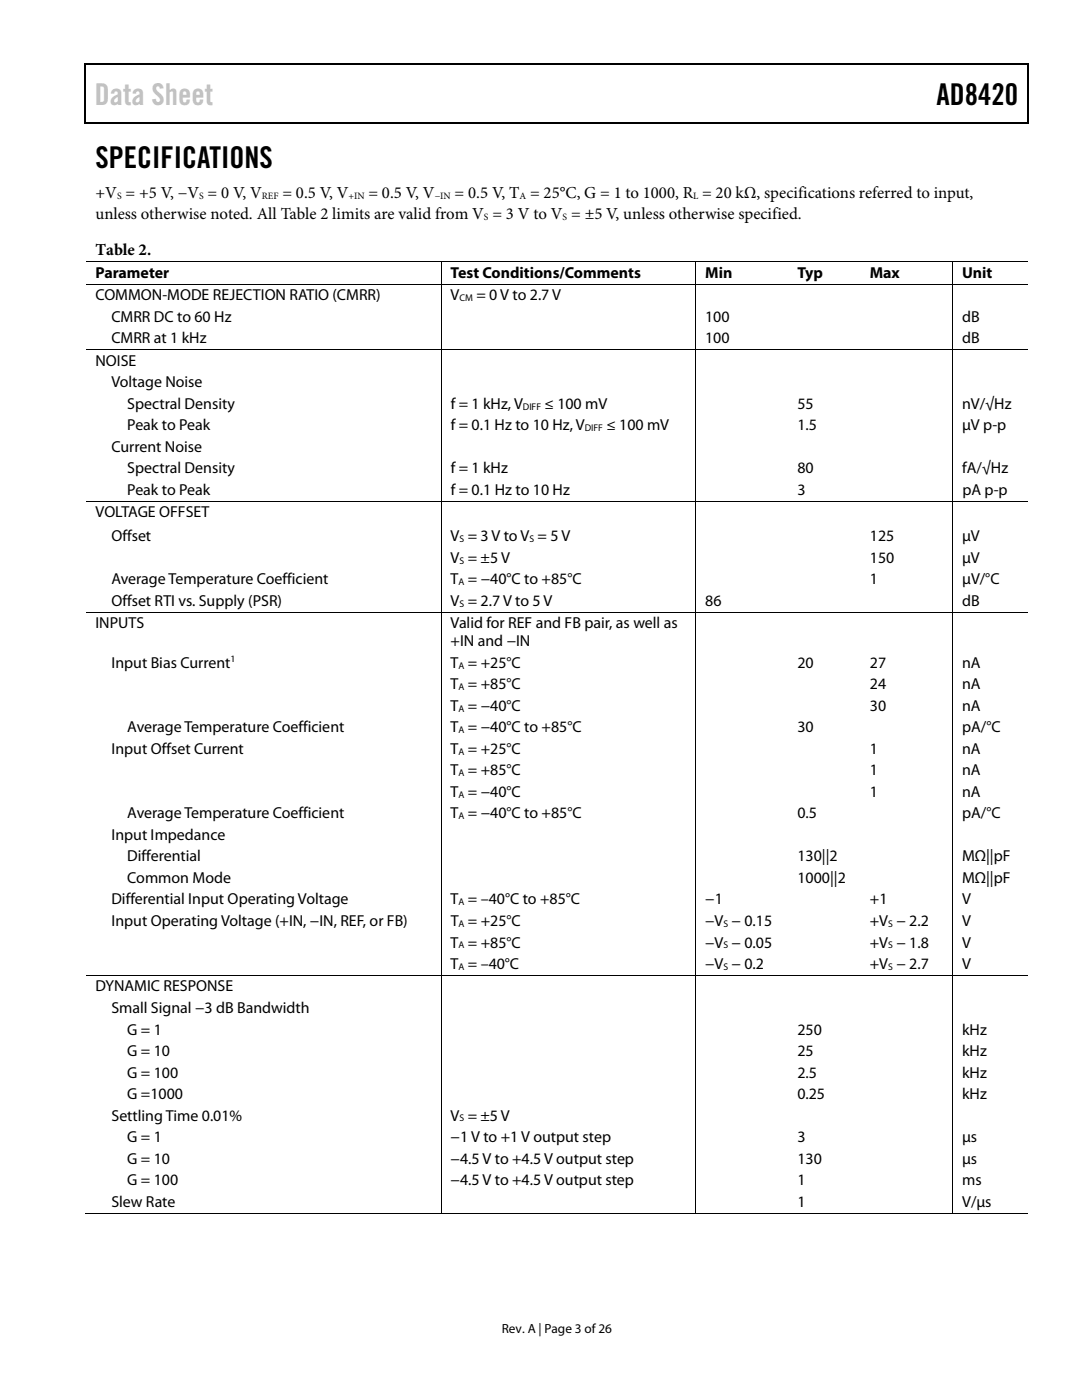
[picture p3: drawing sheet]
<svg xmlns="http://www.w3.org/2000/svg" width="216mm" height="279mm" viewBox="0 0 216 279" stroke-linecap="round" stroke-linejoin="round" font-family="sans-serif">
<defs><g id="words">
<text font-size="6" fill="#c0c0c0" x="18.9" y="21">Data Sheet</text>
<g font-size="6">
<text x="186.9" y="21">AD8420</text>
<text x="19" y="33.6">SPECIFICATIONS</text>
</g>
<g font-size="3.3">
<text x="19" y="39.5">+V = +5 V, −V = 0 V, V</text>
<text x="56.3" y="39.5">= 0.5 V, V</text>
<text x="73.5" y="39.5">= 0.5 V, V</text>
<text x="90.7" y="39.5">= 0.5 V, T = 25°C, G = 1 to 1000, R = 20 kΩ, specifications referred to input,</text>
<text x="19.1" y="43.8">unless otherwise noted. All Table 2 limits are valid from V = 3 V to V = ±5 V, unless otherwise specified.</text>
<text x="19" y="50.9">Table 2.</text>
</g>
<g font-size="3.2">
<text x="19" y="55.5">Parameter</text>
<text x="19" y="59.9">COMMON-MODE REJECTION RATIO (CMRR)</text>
<text x="89.9" y="55.5">Test Conditions/Comments</text>
<text x="89.9" y="59.9">V</text>
<text x="95.1" y="59.9">= 0 V to 2.7 V</text>
<text x="140.7" y="55.5">Min</text>
<text x="159.1" y="55.5">Typ</text>
<text x="173.6" y="55.5">Max</text>
<text x="192" y="55.5">Unit</text>
<text x="22.2" y="64.2">CMRR DC to 60 Hz</text>
<text x="140.7" y="64.2">100</text>
<text x="192" y="64.2">dB</text>
<text x="22.2" y="68.5">CMRR at 1 kHz</text>
<text x="140.7" y="68.5">100</text>
<text x="192" y="68.5">dB</text>
<text x="19" y="73">NOISE</text>
<text x="22.2" y="77.3">Voltage Noise</text>
<text x="25.4" y="81.6">Spectral Density</text>
<text x="89.9" y="81.6">f = 1 kHz, V</text>
<text x="108.7" y="81.6">≤ 100 mV</text>
<text x="159.1" y="81.6">55</text>
<text x="192" y="81.6">nV/√Hz</text>
<text x="25.4" y="85.9">Peak to Peak</text>
<text x="89.9" y="85.9">f = 0.1 Hz to 10 Hz, V</text>
<text x="121" y="85.9">≤ 100 mV</text>
<text x="159.1" y="85.9">1.5</text>
<text x="192" y="85.9">μV p-p</text>
<text x="22.2" y="90.2">Current Noise</text>
<text x="25.4" y="94.5">Spectral Density</text>
<text x="89.9" y="94.5">f = 1 kHz</text>
<text x="159.1" y="94.5">80</text>
<text x="192" y="94.5">fA/√Hz</text>
<text x="25.4" y="98.8">Peak to Peak</text>
<text x="89.9" y="98.8">f = 0.1 Hz to 10 Hz</text>
<text x="159.2" y="98.8">3</text>
<text x="192" y="98.8">pA p-p</text>
<text x="19" y="103.3">VOLTAGE OFFSET</text>
<text x="22.2" y="108">Offset</text>
<text x="89.9" y="108">V = 3 V to V = 5 V</text>
<text x="173.6" y="108">125</text>
<text x="192" y="108">μV</text>
<text x="89.9" y="112.3">V = ±5 V</text>
<text x="173.6" y="112.3">150</text>
<text x="192" y="112.3">μV</text>
<text x="22.2" y="116.6">Average Temperature Coefficient</text>
<text x="89.9" y="116.6">T = −40°C to +85°C</text>
<text x="173.6" y="116.6">1</text>
<text x="192" y="116.6">μV/°C</text>
<text x="19" y="125.3">INPUTS</text>
<text x="22.2" y="120.9">Offset RTI vs. Supply (PSR)</text>
<text x="89.9" y="120.9">V = 2.7 V to 5 V</text>
<text x="89.9" y="125.4">Valid for REF and FB pair, as well as</text>
<text x="140.7" y="120.9">86</text>
<text x="192" y="120.9">dB</text>
<text x="89.9" y="129">+IN and −IN</text>
<text x="22.2" y="133.2">Input Bias Current</text>
<text x="89.9" y="137.5">T = +85°C</text>
<text x="89.9" y="133.2">T = +25°C</text>
<text x="159.1" y="133.2">20</text>
<text x="173.6" y="133.2">27</text>
<text x="173.6" y="137.5">24</text>
<text x="192" y="133.2">nA</text>
<text x="192" y="137.5">nA</text>
<text x="89.9" y="141.8">T = −40°C</text>
<text x="173.6" y="141.8">30</text>
<text x="192" y="141.8">nA</text>
<text x="25.4" y="146.1">Average Temperature Coefficient</text>
<text x="89.9" y="146.1">T = −40°C to +85°C</text>
<text x="159.1" y="146.1">30</text>
<text x="192" y="146.1">pA/°C</text>
<text x="22.2" y="150.4">Input Offset Current</text>
<text x="89.9" y="154.7">T = +85°C</text>
<text x="89.9" y="150.4">T = +25°C</text>
<text x="173.6" y="150.4">1</text>
<text x="173.6" y="154.7">1</text>
<text x="192" y="150.4">nA</text>
<text x="192" y="154.7">nA</text>
<text x="89.9" y="159">T = −40°C</text>
<text x="173.6" y="159">1</text>
<text x="192" y="159">nA</text>
<text x="22.2" y="167.6">Input Impedance</text>
<text x="25.4" y="163.3">Average Temperature Coefficient</text>
<text x="89.9" y="163.3">T = −40°C to +85°C</text>
<text x="159.1" y="163.3">0.5</text>
<text x="192" y="163.3">pA/°C</text>
<text x="25.4" y="171.9">Differential</text>
<text x="159.1" y="171.9">130||2</text>
<text x="192" y="171.9">MΩ||pF</text>
<text x="25.4" y="176.2">Common Mode</text>
<text x="159.1" y="176.2">1000||2</text>
<text x="192" y="176.2">MΩ||pF</text>
<text x="22.2" y="180.5">Differential Input Operating Voltage</text>
<text x="22.2" y="184.8">Input Operating Voltage (+IN, −IN, REF, or FB)</text>
<text x="89.9" y="180.5">T = –40°C to +85°C</text>
<text x="89.9" y="184.8">T = +25°C</text>
<text x="140.7" y="184.8">−V − 0.15</text>
<text x="140.7" y="180.5">−1</text>
<text x="173.6" y="184.8">+V − 2.2</text>
<text x="173.6" y="180.5">+1</text>
<text x="192" y="184.8">V</text>
<text x="192" y="180.5">V</text>
<text x="89.9" y="189.1">T = +85°C</text>
<text x="140.7" y="189.1">−V − 0.05</text>
<text x="173.6" y="189.1">+V − 1.8</text>
<text x="192" y="189.1">V</text>
<text x="19" y="197.9">DYNAMIC RESPONSE</text>
<text x="89.9" y="193.4">T = –40°C</text>
<text x="140.7" y="193.4">−V − 0.2</text>
<text x="173.6" y="193.4">+V − 2.7</text>
<text x="192" y="193.4">V</text>
<text x="22.2" y="202.2">Small Signal −3 dB Bandwidth</text>
<text x="25.4" y="206.5">G = 1</text>
<text x="159.1" y="206.5">250</text>
<text x="192" y="206.5">kHz</text>
<text x="25.4" y="210.8">G = 10</text>
<text x="25.4" y="215.1">G = 100</text>
<text x="159.1" y="215.1">2.5</text>
<text x="159.1" y="210.8">25</text>
<text x="192" y="215.1">kHz</text>
<text x="192" y="210.8">kHz</text>
<text x="25.4" y="219.4">G =1000</text>
<text x="159.1" y="219.4">0.25</text>
<text x="192" y="219.4">kHz</text>
<text x="22.2" y="223.6">Settling Time 0.01%</text>
<text x="25.4" y="227.9">G = 1</text>
<text x="89.9" y="227.9">−1 V to +1 V output step</text>
<text x="89.9" y="223.6">V = ±5 V</text>
<text x="159.1" y="227.9">3</text>
<text x="192" y="227.9">μs</text>
<text x="25.4" y="232.2">G = 10</text>
<text x="89.9" y="232.2">−4.5 V to +4.5 V output step</text>
<text x="159.1" y="232.2">130</text>
<text x="192" y="232.2">μs</text>
<text x="25.4" y="236.5">G = 100</text>
<text x="89.9" y="236.5">−4.5 V to +4.5 V output step</text>
<text x="159.1" y="236.5">1</text>
<text x="192" y="236.5">ms</text>
<text x="22.2" y="240.8">Slew Rate</text>
<text x="159.1" y="240.8">1</text>
<text x="192" y="240.8">V/μs</text>
</g>
<text font-size="2.6" x="100.1" y="266">Rev. A | Page 3 of 26</text>
<g font-size="1.9">
<text x="23.3" y="39.7">S</text>
<text x="39.8" y="39.7">S</text>
<text x="52.2" y="39.7">REF</text>
<text x="69.5" y="39.7">+IN</text>
<text x="86.7" y="39.7">−IN</text>
<text x="103.7" y="39.7">A</text>
<text x="138.3" y="39.7">L</text>
<text x="96.6" y="44">S</text>
<text x="112.3" y="44">S</text>
<text x="91.7" y="60.1">CM</text>
<text x="104.4" y="81.8">DIFF</text>
<text x="116.7" y="86.1">DIFF</text>
<text x="91.7" y="108.2">S</text>
<text x="91.7" y="112.5">S</text>
<text x="105.6" y="108.2">S</text>
<text x="91.5" y="116.8">A</text>
<text x="91.7" y="121.1">S</text>
<text x="46" y="132.2">1</text>
<text x="91.5" y="133.4">A</text>
<text x="91.5" y="137.7">A</text>
<text x="91.5" y="142">A</text>
<text x="91.5" y="146.3">A</text>
<text x="91.5" y="150.6">A</text>
<text x="91.5" y="154.9">A</text>
<text x="91.5" y="159.2">A</text>
<text x="91.5" y="163.5">A</text>
<text x="91.5" y="180.7">A</text>
<text x="91.5" y="185">A</text>
<text x="144.4" y="185">S</text>
<text x="177.2" y="185">S</text>
<text x="91.5" y="189.3">A</text>
<text x="144.4" y="189.3">S</text>
<text x="177.2" y="189.3">S</text>
<text x="91.5" y="193.6">A</text>
<text x="144.4" y="193.6">S</text>
<text x="177.2" y="193.6">S</text>
<text x="91.7" y="223.8">S</text>
</g>
</g></defs>
<path d="M16.9 12.7h.2v1h-.2zM205.1 12.7h.2v1h-.2zM205.1 12.7h.2v.3h-.2zM82.3 24.4h.2v.3h-.2zM205.1 24.4h.2v.3h-.2z" fill="#000"/>
<path d="M16.9 12.8h188.2M17 13.7v11M205.2 13.7v11M205.1 24.5h-188.2" fill="none" stroke="#000" stroke-width=".25"/>
<g fill="none" stroke="#000" stroke-width=".2">
<path d="M17.1 52.2h188M17.1 56.7h188M88 52.3v4.3M88 56.8v12.9M138.8 52.3v4.3M138.8 56.8v12.9M190.1 52.3v4.3M190.1 56.8v12.9M17.1 69.8h188M88 69.9v30.1M138.8 69.9v30.1M190.1 69.9v30.1"/>
<path d="M17.1 100.1h188M88 100.1v22M138.8 100.1v22M190.1 100.1v22M17.1 122.2h188M88 122.2v72.4M138.8 122.2v72.4M190.1 122.2v72.4M17.1 194.7h188M88 194.8v47.4M138.8 194.8v47.4M190.1 194.8v47.4"/>
<path d="M16.9 242.1h71M88.1 242.1h50.6M138.9 242.1h51.1M190.2 242.1h14.9"/>
</g>
<use href="#words"/>
</svg>
